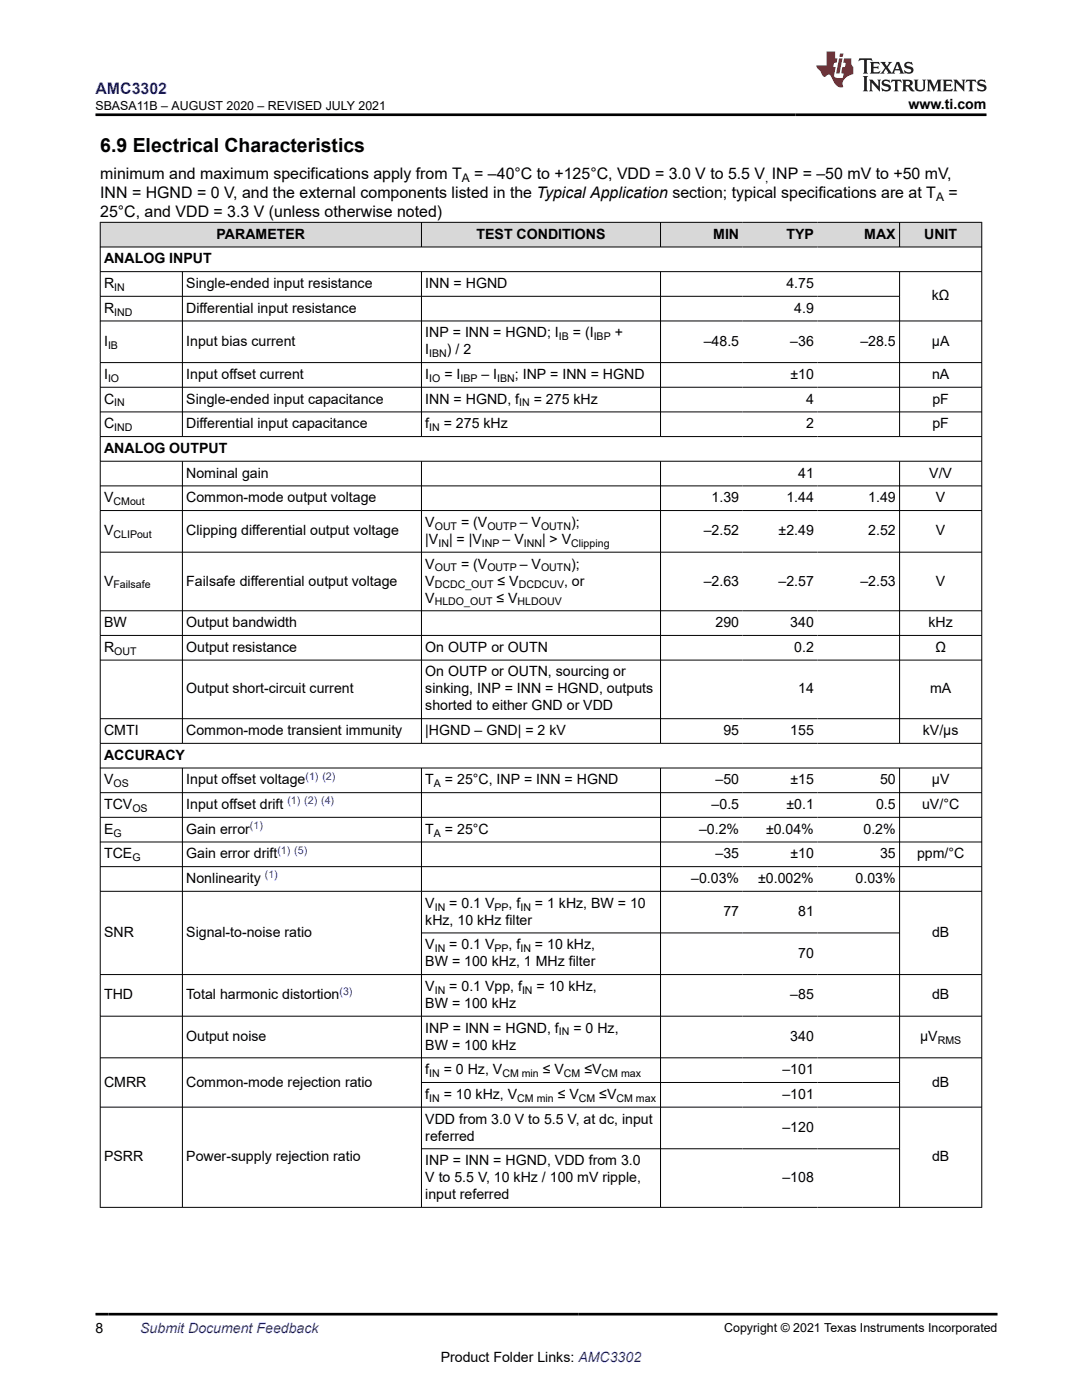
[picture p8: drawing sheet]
<svg xmlns="http://www.w3.org/2000/svg" width="216mm" height="279mm" viewBox="0 0 216 279" stroke-linecap="round" stroke-linejoin="round" font-family="sans-serif">
<defs><g id="words">
<text font-size="3.9" x="20" y="30.3">6.9 Electrical Characteristics</text>
<text font-size="3.2" fill="#00f" x="19" y="18.7">AMC3302</text>
<g font-size="3.2">
<text x="20" y="35.7">minimum and maximum specifications apply from T</text>
<text x="94.6" y="35.7">= –40°C to +125°C, VDD = 3.0 V to 5.5 V INP = –50 mV to +50 mV,</text>
<text x="20" y="39.5">INN = HGND = 0 V, and the external components listed in the Typical Application section; typical specifications are at T</text>
<text x="189.2" y="39.5">=</text>
<text x="20" y="43.3">25°C, and VDD = 3.3 V (unless otherwise noted)</text>
</g>
<g font-size="2.8">
<text x="181.3" y="21.8">www.ti.com</text>
<text x="43.2" y="47.6">PARAMETER</text>
<text x="95.1" y="47.6">TEST CONDITIONS</text>
<text x="142.3" y="47.6">MIN</text>
<text x="156.9" y="47.6">TYP</text>
<text x="172.5" y="47.6">MAX</text>
<text x="184.4" y="47.6">UNIT</text>
<text x="20.8" y="52.6">ANALOG INPUT</text>
<text x="20.8" y="57.5">R</text>
<text x="37.2" y="57.5">Single-ended input resistance</text>
<text x="84.9" y="57.5">INN = HGND</text>
<text x="156.9" y="57.5">4.75</text>
<text x="185.9" y="59.9">kΩ</text>
<text x="20.8" y="62.4">R</text>
<text x="37.2" y="62.4">Differential input resistance</text>
<text x="158.5" y="62.4">4.9</text>
<text x="20.8" y="69">I</text>
<text x="37.2" y="69">Input bias current</text>
<text x="84.9" y="67.3">INP = INN = HGND; I</text>
<text x="84.9" y="70.7">I</text>
<text x="89.2" y="70.7">) / 2</text>
<text x="114.3" y="67.3">= (I</text>
<text x="122.7" y="67.3">+</text>
<text x="140.4" y="69">–48.5</text>
<text x="157.7" y="69">–36</text>
<text x="171.7" y="69">–28.5</text>
<text x="185.9" y="69">µA</text>
<text x="20.8" y="75.6">I</text>
<text x="37.2" y="75.6">Input offset current</text>
<text x="84.9" y="75.6">I</text>
<text x="88.7" y="75.6">= I</text>
<text x="96.1" y="75.6">– I</text>
<text x="102.7" y="75.6">; INP = INN = HGND</text>
<text x="157.7" y="75.6">±10</text>
<text x="186" y="75.6">nA</text>
<text x="20.8" y="80.6">C</text>
<text x="37.2" y="80.6">Single-ended input capacitance</text>
<text x="84.9" y="80.6">INN = HGND, f</text>
<text x="106.5" y="80.6">= 275 kHz</text>
<text x="160.8" y="80.6">4</text>
<text x="186.1" y="80.6">pF</text>
<text x="20.8" y="85.5">C</text>
<text x="37.2" y="85.5">Differential input capacitance</text>
<text x="84.9" y="85.5">f</text>
<text x="88.6" y="85.5">= 275 kHz</text>
<text x="160.8" y="85.5">2</text>
<text x="186.1" y="85.5">pF</text>
<text x="20.8" y="90.4">ANALOG OUTPUT</text>
<text x="37.2" y="95.3">Nominal gain</text>
<text x="159.3" y="95.3">41</text>
<text x="185.4" y="95.3">V/V</text>
<text x="20.8" y="100.2">V</text>
<text x="37.2" y="100.2">Common-mode output voltage</text>
<text x="142" y="100.2">1.39</text>
<text x="156.9" y="100.2">1.44</text>
<text x="173.2" y="100.2">1.49</text>
<text x="186.8" y="100.2">V</text>
<text x="20.8" y="106.9">V</text>
<text x="37.2" y="106.9">Clipping differential output voltage</text>
<text x="84.9" y="105.2">V</text>
<text x="92" y="105.2">= (V</text>
<text x="103.7" y="105.2">– V</text>
<text x="114" y="105.2">);</text>
<text x="140.4" y="106.9">–2.52</text>
<text x="155.4" y="106.9">±2.49</text>
<text x="173.2" y="106.9">2.52</text>
<text x="186.8" y="106.9">V</text>
<text x="84.9" y="113.5">V</text>
<text x="84.9" y="108.6">|V</text>
<text x="89.6" y="108.6">| = |V</text>
<text x="92" y="113.5">= (V</text>
<text x="100.3" y="108.6">– V</text>
<text x="103.7" y="113.5">– V</text>
<text x="108.2" y="108.6">| &gt; V</text>
<text x="114" y="113.5">);</text>
<text x="20.8" y="116.9">V</text>
<text x="37.2" y="116.9">Failsafe differential output voltage</text>
<text x="84.9" y="116.9">V</text>
<text x="99.3" y="116.9">≤ V</text>
<text x="112.6" y="116.9">, or</text>
<text x="140.4" y="116.9">–2.63</text>
<text x="155.3" y="116.9">–2.57</text>
<text x="171.7" y="116.9">–2.53</text>
<text x="186.8" y="116.9">V</text>
<text x="20.8" y="125.2">BW</text>
<text x="37.2" y="125.2">Output bandwidth</text>
<text x="84.9" y="120.2">V</text>
<text x="99.1" y="120.2">≤ V</text>
<text x="142.8" y="125.2">290</text>
<text x="157.7" y="125.2">340</text>
<text x="185.3" y="125.2">kHz</text>
<text x="20.8" y="130.1">R</text>
<text x="37.2" y="130.1">Output resistance</text>
<text x="84.9" y="130.1">On OUTP or OUTN</text>
<text x="158.5" y="130.1">0.2</text>
<text x="186.6" y="130.1">Ω</text>
<text x="84.9" y="135">On OUTP or OUTN, sourcing or</text>
<text x="37.2" y="138.4">Output short-circuit current</text>
<text x="84.9" y="138.4">sinking, INP = INN = HGND, outputs</text>
<text x="84.9" y="141.8">shorted to either GND or VDD</text>
<text x="159.3" y="138.4">14</text>
<text x="185.6" y="138.4">mA</text>
<text x="20.8" y="146.7">CMTI</text>
<text x="37.2" y="146.7">Common-mode transient immunity</text>
<text x="84.9" y="146.7">|HGND – GND| = 2 kV</text>
<text x="144.4" y="146.7">95</text>
<text x="157.7" y="146.7">155</text>
<text x="184.1" y="146.7">kV/µs</text>
<text x="20.8" y="151.6">ACCURACY</text>
<text x="20.8" y="156.5">V</text>
<text x="20.8" y="161.5">TCV</text>
<text x="37.2" y="156.5">Input offset voltage</text>
<text x="37.2" y="161.5">Input offset drift</text>
<text x="84.9" y="156.5">T</text>
<text x="88.8" y="156.5">= 25°C, INP = INN = HGND</text>
<text x="142" y="161.5">–0.5</text>
<text x="142.8" y="156.5">–50</text>
<text x="156.9" y="161.5">±0.1</text>
<text x="157.7" y="156.5">±15</text>
<text x="174.8" y="161.5">0.5</text>
<text x="175.6" y="156.5">50</text>
<text x="184" y="161.5">uV/°C</text>
<text x="185.9" y="156.5">µV</text>
<text x="20.8" y="166.4">E</text>
<text x="37.2" y="166.4">Gain error</text>
<text x="84.9" y="166.4">T</text>
<text x="88.8" y="166.4">= 25°C</text>
<text x="139.5" y="166.4">–0.2%</text>
<text x="152.8" y="166.4">±0.04%</text>
<text x="172.3" y="166.4">0.2%</text>
<text x="20.8" y="171.3">TCE</text>
<text x="37.2" y="171.3">Gain error drift</text>
<text x="142.8" y="171.3">–35</text>
<text x="157.7" y="171.3">±10</text>
<text x="175.6" y="171.3">35</text>
<text x="183" y="171.3">ppm/°C</text>
<text x="37.2" y="176.2">Nonlinearity</text>
<text x="137.9" y="176.2">–0.03%</text>
<text x="151.3" y="176.2">±0.002%</text>
<text x="170.7" y="176.2">0.03%</text>
<text x="84.9" y="184.5">kHz, 10 kHz filter</text>
<text x="84.9" y="181.2">V</text>
<text x="89.7" y="181.2">= 0.1 V</text>
<text x="101.5" y="181.2">, f</text>
<text x="106.7" y="181.2">= 1 kHz, BW = 10</text>
<text x="144.4" y="182.8">77</text>
<text x="159.3" y="182.8">81</text>
<text x="20.8" y="187">SNR</text>
<text x="37.2" y="187">Signal-to-noise ratio</text>
<text x="84.9" y="189.5">V</text>
<text x="89.7" y="189.5">= 0.1 V</text>
<text x="101.5" y="189.5">, f</text>
<text x="106.7" y="189.5">= 10 kHz,</text>
<text x="159.3" y="191.2">70</text>
<text x="186" y="187">dB</text>
<text x="84.9" y="192.8">BW = 100 kHz, 1 MHz filter</text>
<text x="84.9" y="197.8">V</text>
<text x="89.7" y="197.8">= 0.1 Vpp, f</text>
<text x="107.1" y="197.8">= 10 kHz,</text>
<text x="20.8" y="199.5">THD</text>
<text x="37.2" y="199.5">Total harmonic distortion</text>
<text x="84.9" y="201.2">BW = 100 kHz</text>
<text x="157.7" y="199.5">–85</text>
<text x="186" y="199.5">dB</text>
<text x="37.2" y="207.8">Output noise</text>
<text x="84.9" y="206.1">INP = INN = HGND, f</text>
<text x="84.9" y="209.5">BW = 100 kHz</text>
<text x="114.4" y="206.1">= 0 Hz,</text>
<text x="157.7" y="207.8">340</text>
<text x="183.6" y="207.8">µV</text>
<text x="84.9" y="214.4">f</text>
<text x="88.6" y="214.4">= 0 Hz, V</text>
<text x="108.3" y="214.4">≤ V</text>
<text x="116.6" y="214.4">≤V</text>
<text x="156.1" y="214.4">–101</text>
<text x="20.8" y="216.8">CMRR</text>
<text x="37.2" y="216.8">Common-mode rejection ratio</text>
<text x="84.9" y="219.3">f</text>
<text x="88.6" y="219.3">= 10 kHz, V</text>
<text x="111.3" y="219.3">≤ V</text>
<text x="119.6" y="219.3">≤V</text>
<text x="156.1" y="219.3">–101</text>
<text x="186" y="216.8">dB</text>
<text x="84.9" y="224.2">VDD from 3.0 V to 5.5 V, at dc, input</text>
<text x="84.9" y="227.6">referred</text>
<text x="156.1" y="225.9">–120</text>
<text x="20.8" y="231.8">PSRR</text>
<text x="37.2" y="231.8">Power-supply rejection ratio</text>
<text x="84.9" y="232.5">INP = INN = HGND, VDD from 3.0</text>
<text x="186" y="231.8">dB</text>
<text x="84.9" y="235.9">V to 5.5 V, 10 kHz / 100 mV ripple,</text>
<text x="84.9" y="239.3">input referred</text>
<text x="156.1" y="235.9">–108</text>
<text x="19" y="266.1">8</text>
<text x="87.9" y="271.7">Product Folder Links: AMC3302</text>
</g>
<text font-size="2.8" fill="#00f" x="28" y="266.1">Submit Document Feedback</text>
<g font-size="2.5">
<text x="19" y="21.9">SBASA11B – AUGUST 2020 – REVISED JULY 2021</text>
<text x="144.5" y="265.8">Copyright © 2021 Texas Instruments Incorporated</text>
</g>
<g font-size="2.4">
<text x="92.2" y="36.3">A</text>
<text x="152.7" y="36.3">,</text>
<text x="186.8" y="40.1">A</text>
</g>
<g font-size="2.1">
<text x="22.8" y="58.1">IN</text>
<text x="22.8" y="63">IND</text>
<text x="21.6" y="69.6">IB</text>
<text x="85.6" y="71.3">IBN</text>
<text x="111.5" y="67.9">IB</text>
<text x="118.5" y="67.9">IBP</text>
<text x="21.6" y="76.2">IO</text>
<text x="85.7" y="76.2">IO</text>
<text x="91.9" y="76.2">IBP</text>
<text x="99.2" y="76.2">IBN</text>
<text x="22.8" y="81.1">IN</text>
<text x="103.6" y="81.1">IN</text>
<text x="22.8" y="86">IND</text>
<text x="85.7" y="86">IN</text>
<text x="22.6" y="100.8">CMout</text>
<text x="22.6" y="107.4">CLIPout</text>
<text x="86.7" y="105.7">OUT</text>
<text x="97.3" y="105.7">OUTP</text>
<text x="108" y="105.7">OUTN</text>
<text x="87.5" y="109.1">IN</text>
<text x="96.2" y="109.1">INP</text>
<text x="104.5" y="109.1">INN</text>
<text x="114" y="109.1">Clipping</text>
<text x="22.6" y="117.4">Failsafe</text>
<text x="86.7" y="114">OUT</text>
<text x="86.7" y="117.4">DCDC_OUT</text>
<text x="97.3" y="114">OUTP</text>
<text x="103.5" y="117.4">DCDCUV</text>
<text x="108" y="114">OUTN</text>
<text x="86.7" y="120.8">HLDO_OUT</text>
<text x="103.3" y="120.8">HLDOUV</text>
<text x="22.8" y="130.7">OUT</text>
<text x="22.6" y="157.1">OS</text>
<text x="86.6" y="157.1">A</text>
<text x="22.6" y="167">G</text>
<text x="26.4" y="162">OS</text>
<text x="86.6" y="167">A</text>
<text x="26.4" y="171.9">G</text>
<text x="86.7" y="181.7">IN</text>
<text x="98.7" y="181.7">PP</text>
<text x="103.8" y="181.7">IN</text>
<text x="86.7" y="190">IN</text>
<text x="98.7" y="190">PP</text>
<text x="103.8" y="190">IN</text>
<text x="86.7" y="198.3">IN</text>
<text x="104.2" y="198.3">IN</text>
<text x="111.5" y="206.6">IN</text>
<text x="187.1" y="208.3">RMS</text>
<text x="85.7" y="214.9">IN</text>
<text x="100.2" y="214.9">CM min</text>
<text x="112.5" y="214.9">CM</text>
<text x="120" y="214.9">CM max</text>
<text x="85.7" y="219.9">IN</text>
<text x="103.2" y="219.9">CM min</text>
<text x="115.5" y="219.9">CM</text>
<text x="123" y="219.9">CM max</text>
</g>
<g font-size="2.1" fill="#00f">
<text x="61" y="155.6">(1) (2)</text>
<text x="57.4" y="160.5">(1) (2) (4)</text>
<text x="49.9" y="165.4">(1)</text>
<text x="55.4" y="170.4">(1) (5)</text>
<text x="52.8" y="175.3">(1)</text>
<text x="67.8" y="198.5">(3)</text>
</g>
</g></defs>
<g fill="#d8d8d8">
<path d="M20 44.4h175.9v4.9h-175.9z" fill-rule="evenodd"/>
<path d="M20.1 44.4h63.9v4.8h-63.9z" fill-rule="evenodd"/>
<path d="M84.2 44.4h47.5v4.8h-47.5z" fill-rule="evenodd"/>
<path d="M131.9 44.4h16.3v4.8h-16.3z" fill-rule="evenodd"/>
<path d="M148.2 44.4h14.9v4.8h-14.9z" fill-rule="evenodd"/>
<path d="M163.1 44.4h16.3v4.8h-16.3z" fill-rule="evenodd"/>
<path d="M179.6 44.4h16.2v4.8h-16.2z" fill-rule="evenodd"/>
</g>
<g fill="none" stroke="#000" stroke-width=".2">
<path d="M19.9 44.4h176.1M19.9 49.3h176.1M19.9 54.2h176.1M19.9 59.1h159.7M20 44.3v196.7M36.4 54.2v33M84.1 44.3v5.1M84.1 54.2v33M131.8 44.3v5.1M131.8 54.2v33M179.5 44.3v5.1M179.5 54.2v33"/>
<path d="M195.9 44.3v196.7M19.9 72.4h176.1M19.9 77.3h176.1M196 64.1h-176.1M19.9 82.2h176.1M19.9 87.1h176.1M19.9 92h176.1M19.9 97h176.1M36.4 92v56.4M84.1 92v56.4M131.8 92v56.4M179.5 92v56.4"/>
<path d="M19.9 101.9h176.1M19.9 110.2h176.1M19.9 121.9h176.1M19.9 126.8h176.1M19.9 131.7h176.1M19.9 143.4h176.1M19.9 148.4h176.1M19.9 153.3h176.1M19.9 158.2h176.1M36.4 153.3v87.7M84.1 153.3v87.7M131.8 153.3v87.7"/>
<path d="M179.5 153.3v87.7M19.9 163.1h176.1M19.9 168h176.1M19.9 173h176.1M19.9 177.9h176.1M19.9 194.5h176.1M84.1 186.2h95.5M19.9 202.8h176.1M19.9 211.1h176.1M84.1 216h95.5M19.9 221h176.1M84.1 229.3h95.5"/>
<path d="M19.9 241h176.1"/>
</g>
<path d="M171.5 11.6l-.2 .6 .5-.2h.6v.1v2.2l-.2 .4h1l-.2-.4v-2.2v-.1h.5l.5 .2-.1-.6zM173.6 12.4l.2 .3v1.6l-.2 .4h1.9l.1-.6a1.08 1.08 0 0 1-1.3 .2v-.7h.6l.4 .2v-.7l-.4 .2h-.6v-.5l.2-.2a1 1 0 0 1 1 .3l-.1-.5zM175.7 12.4l.9 1.1-1 1.2h.9l-.2-.2 .5-.8 .4 .8-.2 .2h1.6l-.2-.2 .2-.5h.9l.1 .5-.1 .2h.9l-.2-.4-.8-1.9h-.5l-.9 2.1-.9-1.1 .9-1h-.8l.2 .2-.4 .6-.4-.6 .2-.2zM179 12.8l.4 1h-.7zM180.7 12.5a.65 .65 0 0 0-.2 .7 .65 .65 0 0 0 .6 .5l.6 .1 .1 .3a.79 .79 0 0 1-.7 .4 .79 .79 0 0 1-.7-.5l.1 .7 .2-.1a.93 .93 0 0 0 1.1 0 .93 .93 0 0 0 .4-.9 1.46 1.46 0 0 0-1.2-.6l-.1-.3a1.09 1.09 0 0 1 1.2 .2l-.2-.6-.1 .1-.5-.2zM172.2 15.2l.2 .4v2.2l-.2 .4h1l-.2-.4v-2.2l.2-.4zM173.4 15.9l.2 .4v1.5l-.2 .4h.8l-.3-.4 .1-1.3 1.6 1.8v-2l.2-.4h-.7l.1 .2 .1 1.1-1.2-1.3zM176.2 16a.65 .65 0 0 0-.2 .8 .65 .65 0 0 0 .6 .4l.6 .2 .1 .2a.79 .79 0 0 1-.7 .4 .79 .79 0 0 1-.7-.5l.1 .7 .2-.1a.93 .93 0 0 0 1.1 .1 .93 .93 0 0 0 .4-1 1.46 1.46 0 0 0-1.2-.5l-.1-.4a1.09 1.09 0 0 1 1.2 .2l-.1-.6-.2 .1-.5-.1zM177.9 15.9l-.1 .6a.63 .63 0 0 1 .8-.3v1.6l-.3 .4h1l-.2-.4v-1.6a.66 .66 0 0 1 .8 .3l-.1-.6zM180 15.9l.2 .4v1.5l-.2 .4h1l-.2-.2-.1-.7h.5l.1 .2a.79 .79 0 0 0 1.2 .6l-1-.9a.61 .61 0 0 0 .6-.6 .61 .61 0 0 0-.5-.7zM180.8 16.2h.1a.47 .47 0 0 1 .5 .1 .47 .47 0 0 1 .1 .5l-.1 .1-.7 .1zM182.3 15.9l.2 .2a2.27 2.27 0 0 0 .4 2 1.04 1.04 0 0 0 1.7-.7v-1.3l.2-.2h-.8l.2 .4v1.1a.6 .6 0 0 1-.6 .6 .6 .6 0 0 1-.6-.6v-1.1l.3-.4zM184.9 15.9l.2 .4v1.5l-.2 .4h.8l-.3-.4v-1.4l.9 1.9 .9-1.9v1.4l-.3 .4h1l-.2-.4v-1.5l.2-.4h-.8l-.7 1.5-.6-1.5zM188.1 15.9l.2 .4v1.5l-.2 .4h1.9l.1-.6a1.09 1.09 0 0 1-1.3 .2v-.7h.6l.4 .2v-.6l-.4 .2h-.6v-.6l.2-.1a1.01 1.01 0 0 1 1 .3l-.1-.6zM190.2 15.9l.3 .4v1.5l-.3 .4h.8l-.2-.4v-1.3l1.6 1.8v-2l.2-.4h-.7l.2 .2v1.1l-1.2-1.3zM192.8 15.9l-.1 .6a.63 .63 0 0 1 .8-.3v1.6l-.3 .4h1l-.2-.4v-1.6a.66 .66 0 0 1 .8 .3l-.1-.6zM195.2 16a.65 .65 0 0 0-.2 .8 .65 .65 0 0 0 .6 .4l.6 .2 .2 .2a.79 .79 0 0 1-.7 .4 .79 .79 0 0 1-.7-.5l.1 .7 .2-.1a.93 .93 0 0 0 1 .1 .93 .93 0 0 0 .5-1 1.46 1.46 0 0 0-1.3-.5v-.4a1.09 1.09 0 0 1 1.2 .2l-.2-.6-.2 .1-.5-.1z" fill="#231f20"/>
<path d="M164.9 10.3v2.7h-2l.1 .4 .8 1a.95 .95 0 0 0 1 .9 .59 .59 0 0 1 .5-.4 .59 .59 0 0 1 .5 .3l.4 .8a1.59 1.59 0 0 0 2.1 1.4 1.61 1.61 0 0 1 1-2.3l1-.3-.1-1.5a1.59 1.59 0 0 1-.3-1.7h-1.5l-.2 .9h.6l-.2 .9h-.5l-.2 .9v.3l.4 .1-.1 .9h-.7a.73 .73 0 0 1-1-.7l.3-1.5h-.5l.1-.9h.5l.2-.9h-.5v-1.3zM167.4 11.6l-.6 3.1h.7l.6-3.1zM167.6 10.7l-.1 .6h.7l.1-.6z" fill="#ed1c24"/>
<path d="M19 22.9h177.8M19 262.3h180" fill="none" stroke="#000" stroke-width=".53"/>
<use href="#words"/>
</svg>
